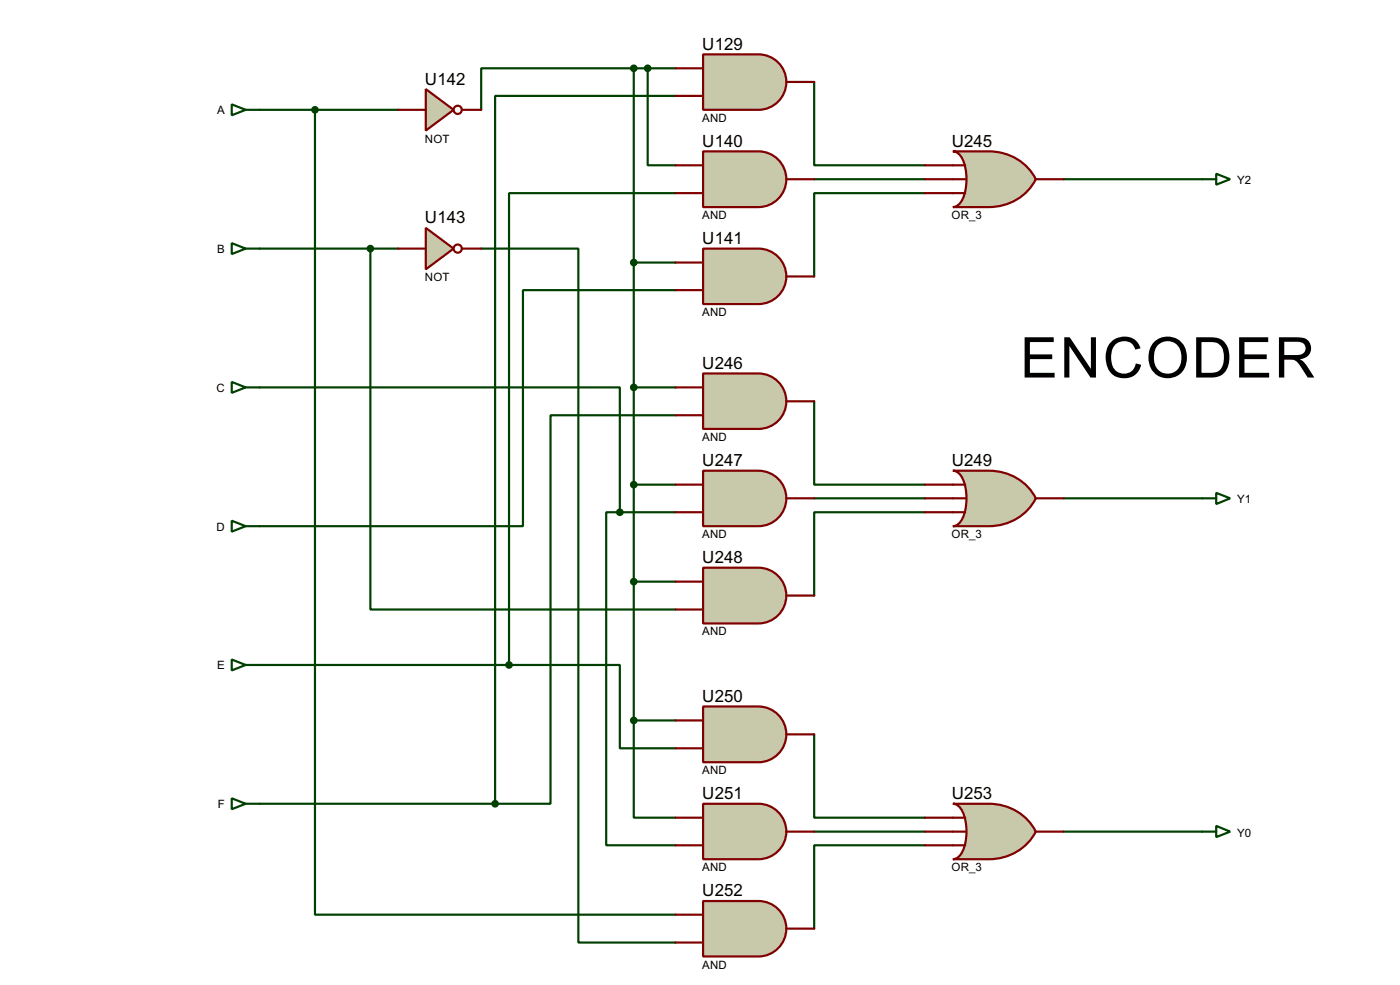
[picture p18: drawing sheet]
<svg xmlns="http://www.w3.org/2000/svg" width="256mm" height="180mm" viewBox="0 0 256 180" stroke-linecap="round" stroke-linejoin="round" font-family="sans-serif">
<defs><g id="words">
<text font-size="11.5" x="186.9" y="69.1">ENCODER</text>
<g font-size="3.5">
<text x="128.7" y="9.2">U129</text>
<text x="77.9" y="15.5">U142</text>
<text x="128.7" y="26.9">U140</text>
<text x="174.4" y="26.9">U245</text>
<text x="77.9" y="40.9">U143</text>
<text x="128.7" y="44.7">U141</text>
<text x="128.7" y="67.6">U246</text>
<text x="128.7" y="85.4">U247</text>
<text x="174.4" y="85.4">U249</text>
<text x="128.7" y="103.1">U248</text>
<text x="128.7" y="128.5">U250</text>
<text x="128.7" y="146.3">U251</text>
<text x="174.4" y="146.3">U253</text>
<text x="128.7" y="164.1">U252</text>
</g>
<g font-size="2.4">
<text x="39.8" y="20.9">A</text>
<text x="128.6" y="22.3">AND</text>
<text x="77.8" y="26.1">NOT</text>
<text x="226.6" y="33.6">Y2</text>
<text x="128.6" y="40.1">AND</text>
<text x="174.3" y="40.1">OR_3</text>
<text x="39.8" y="46.3">B</text>
<text x="77.8" y="51.5">NOT</text>
<text x="128.6" y="57.9">AND</text>
<text x="39.7" y="71.7">C</text>
<text x="128.6" y="80.7">AND</text>
<text x="226.6" y="92">Y1</text>
<text x="39.7" y="97.1">D</text>
<text x="128.6" y="98.5">AND</text>
<text x="174.3" y="98.5">OR_3</text>
<text x="128.6" y="116.3">AND</text>
<text x="39.8" y="122.5">E</text>
<text x="128.6" y="141.7">AND</text>
<text x="39.9" y="147.9">F</text>
<text x="226.6" y="153.3">Y0</text>
<text x="128.6" y="159.5">AND</text>
<text x="174.3" y="159.5">OR_3</text>
<text x="128.6" y="177.3">AND</text>
</g>
</g></defs>
<g fill="none" stroke="#004000" stroke-width=".4">
<path d="M42.5 19.1l2.5 1-2.5 1zM116.1 12.5h-27.9v7.6M116.1 12.5h7.7M116.1 12.5v119.4M118.7 12.5v17.8h5.1M123.8 17.6h-33.1v129.5M149.2 15v15.3h20.3M45 20.1h28M57.7 20.1v147.3h66.1M123.8 35.4h-30.5v86.3M149.2 32.8h20.3M169.5 35.4h-20.3v15.2"/>
<path d="M194.9 32.8h25.4M42.5 44.5l2.5 1-2.5 1zM45 45.5h28M67.9 45.5v66.1h55.9M88.2 45.5h17.8v127h17.8M116.1 48.1h7.7M123.8 53.1h-28v43.2h-50.8M42.5 69.9l2.5 1-2.5 1zM45 70.9h68.6v22.9M116.1 70.9h7.7M123.8 76h-22.9v71.1h-10.2M149.2 73.5v15.2h20.3"/>
<path d="M42.5 95.3l2.5 1-2.5 1zM113.6 93.8h-2.5v60.9h12.7M113.6 93.8h10.2M116.1 88.7h7.7M149.2 91.2h20.3M169.5 93.8h-20.3v15.2M194.9 91.2h25.4M116.1 106.5h7.7M42.5 120.7l2.5 1-2.5 1zM45 121.7h48.3M93.3 121.7h20.3v15.3h10.2M116.1 131.9v17.8h7.7"/>
<path d="M116.1 131.9h7.7M149.2 134.4v15.3h20.3M42.5 146.1l2.5 1-2.5 1zM45 147.1h45.7M149.2 152.2h20.3M169.5 154.7h-20.3v15.3M194.9 152.2h25.4"/>
</g>
<path d="M128.8 10h10.2a5.1 5.1 0 0 1 5.1 5 5.1 5.1 0 0 1-5.1 5.1h-10.2z" fill-rule="evenodd" fill="#c8c8aa" stroke="#800000" stroke-width=".4"/>
<path d="M123.8 12.5h5M123.8 17.6h5M144.1 15h5.1" fill="none" stroke="#800000" stroke-width=".4"/>
<path d="M128.8 27.7h10.2a5.1 5.1 0 0 1 5.1 5.1 5.1 5.1 0 0 1-5.1 5.1h-10.2z" fill-rule="evenodd" fill="#c8c8aa" stroke="#800000" stroke-width=".4"/>
<path d="M123.8 30.3h5M123.8 35.4h5M144.1 32.8h5.1" fill="none" stroke="#800000" stroke-width=".4"/>
<path d="M128.8 45.5h10.2a5.1 5.1 0 0 1 5.1 5.1 5.1 5.1 0 0 1-5.1 5.1h-10.2z" fill-rule="evenodd" fill="#c8c8aa" stroke="#800000" stroke-width=".4"/>
<path d="M123.8 48.1h5M123.8 53.1h5M144.1 50.6h5.1" fill="none" stroke="#800000" stroke-width=".4"/>
<path d="M78 16.3l5.1 3.8-5.1 3.8z" fill="#c8c8aa" stroke="#800000" stroke-width=".4"/>
<g fill="none" stroke="#800000" stroke-width=".4">
<path d="M73 20.1h5M84.6 20.1h3.6"/>
<circle cx="83.8" cy="20.1" r=".75"/>
</g>
<path d="M78 41.7l5.1 3.8-5.1 3.8z" fill="#c8c8aa" stroke="#800000" stroke-width=".4"/>
<g fill="none" stroke="#800000" stroke-width=".4">
<path d="M73 45.5h5M84.6 45.5h3.6"/>
<circle cx="83.8" cy="45.5" r=".75"/>
</g>
<circle cx="118.6" cy="12.5" r=".5" fill="#004000" stroke="#004000" stroke-width=".4"/>
<path d="M174.6 27.7h6.6a9.5 9.5 0 0 1 8.6 5.1 9.5 9.5 0 0 1-8.6 5.1h-6.6a2.17 2.17 0 0 0 1.8-1.5 9.3 9.3 0 0 0-.4-7.8l-.9-.8z" fill-rule="evenodd" fill="#c8c8aa" stroke="#800000" stroke-width=".4"/>
<path d="M169.5 30.3h7.3M169.5 32.8h7.3M169.5 35.4h7.3M189.8 32.8h5.1" fill="none" stroke="#800000" stroke-width=".4"/>
<path d="M128.8 68.4h10.2a5.1 5.1 0 0 1 5.1 5 5.1 5.1 0 0 1-5.1 5.1h-10.2z" fill-rule="evenodd" fill="#c8c8aa" stroke="#800000" stroke-width=".4"/>
<path d="M123.8 70.9h5M123.8 76h5M144.1 73.5h5.1" fill="none" stroke="#800000" stroke-width=".4"/>
<path d="M128.8 86.2h10.2a5.1 5.1 0 0 1 5.1 5 5.1 5.1 0 0 1-5.1 5.1h-10.2z" fill-rule="evenodd" fill="#c8c8aa" stroke="#800000" stroke-width=".4"/>
<path d="M123.8 88.7h5M123.8 93.8h5M144.1 91.2h5.1" fill="none" stroke="#800000" stroke-width=".4"/>
<path d="M128.8 103.9h10.2a5.1 5.1 0 0 1 5.1 5.1 5.1 5.1 0 0 1-5.1 5.1h-10.2z" fill-rule="evenodd" fill="#c8c8aa" stroke="#800000" stroke-width=".4"/>
<path d="M123.8 106.5h5M123.8 111.6h5M144.1 109h5.1" fill="none" stroke="#800000" stroke-width=".4"/>
<path d="M174.6 86.2h6.6a9.4 9.4 0 0 1 8.6 5 9.5 9.5 0 0 1-8.6 5.1h-6.6a2.17 2.17 0 0 0 1.8-1.5 9.3 9.3 0 0 0-.4-7.8l-.9-.7z" fill-rule="evenodd" fill="#c8c8aa" stroke="#800000" stroke-width=".4"/>
<path d="M169.5 88.7h7.3M169.5 91.2h7.3M169.5 93.8h7.3M189.8 91.2h5.1" fill="none" stroke="#800000" stroke-width=".4"/>
<g fill="#004000" stroke="#004000" stroke-width=".4">
<circle cx="116.1" cy="12.5" r=".5"/>
<circle cx="116.1" cy="48.1" r=".5"/>
<circle cx="90.7" cy="147.1" r=".5"/>
<circle cx="116.1" cy="70.9" r=".5"/>
<circle cx="116.1" cy="88.7" r=".5"/>
<circle cx="67.8" cy="45.5" r=".5"/>
</g>
<path d="M128.8 129.3h10.2a5.1 5.1 0 0 1 5.1 5.1 5.1 5.1 0 0 1-5.1 5.1h-10.2z" fill-rule="evenodd" fill="#c8c8aa" stroke="#800000" stroke-width=".4"/>
<path d="M123.8 131.9h5M123.8 137h5M144.1 134.4h5.1" fill="none" stroke="#800000" stroke-width=".4"/>
<path d="M128.8 147.1h10.2a5.1 5.1 0 0 1 5.1 5.1 5.1 5.1 0 0 1-5.1 5.1h-10.2z" fill-rule="evenodd" fill="#c8c8aa" stroke="#800000" stroke-width=".4"/>
<path d="M123.8 149.7h5M123.8 154.7h5M144.1 152.2h5.1" fill="none" stroke="#800000" stroke-width=".4"/>
<path d="M128.8 164.9h10.2a5.1 5.1 0 0 1 5.1 5.1 5.1 5.1 0 0 1-5.1 5.1h-10.2z" fill-rule="evenodd" fill="#c8c8aa" stroke="#800000" stroke-width=".4"/>
<path d="M123.8 167.4h5M123.8 172.5h5M144.1 170h5.1" fill="none" stroke="#800000" stroke-width=".4"/>
<path d="M174.6 147.1h6.6a9.5 9.5 0 0 1 8.6 5.1 9.5 9.5 0 0 1-8.6 5.1h-6.6a2.18 2.18 0 0 0 1.8-1.5 9.3 9.3 0 0 0-.4-7.8l-.9-.8z" fill-rule="evenodd" fill="#c8c8aa" stroke="#800000" stroke-width=".4"/>
<path d="M169.5 149.7h7.3M169.5 152.2h7.3M169.5 154.7h7.3M189.8 152.2h5.1" fill="none" stroke="#800000" stroke-width=".4"/>
<g fill="#004000" stroke="#004000" stroke-width=".4">
<circle cx="116.1" cy="106.5" r=".5"/>
<circle cx="93.2" cy="121.7" r=".5"/>
<circle cx="116.1" cy="131.9" r=".5"/>
<circle cx="113.5" cy="93.8" r=".5"/>
<circle cx="57.7" cy="20.1" r=".5"/>
</g>
<path d="M220.3 32.8h2.5M222.8 31.8l2.6 1-2.6 1zM220.3 91.2h2.5M222.8 90.2l2.6 1-2.6 1.1zM220.3 152.2h2.5M222.8 151.2l2.6 1-2.6 1z" fill="none" stroke="#004000" stroke-width=".4"/>
<use href="#words"/>
</svg>
